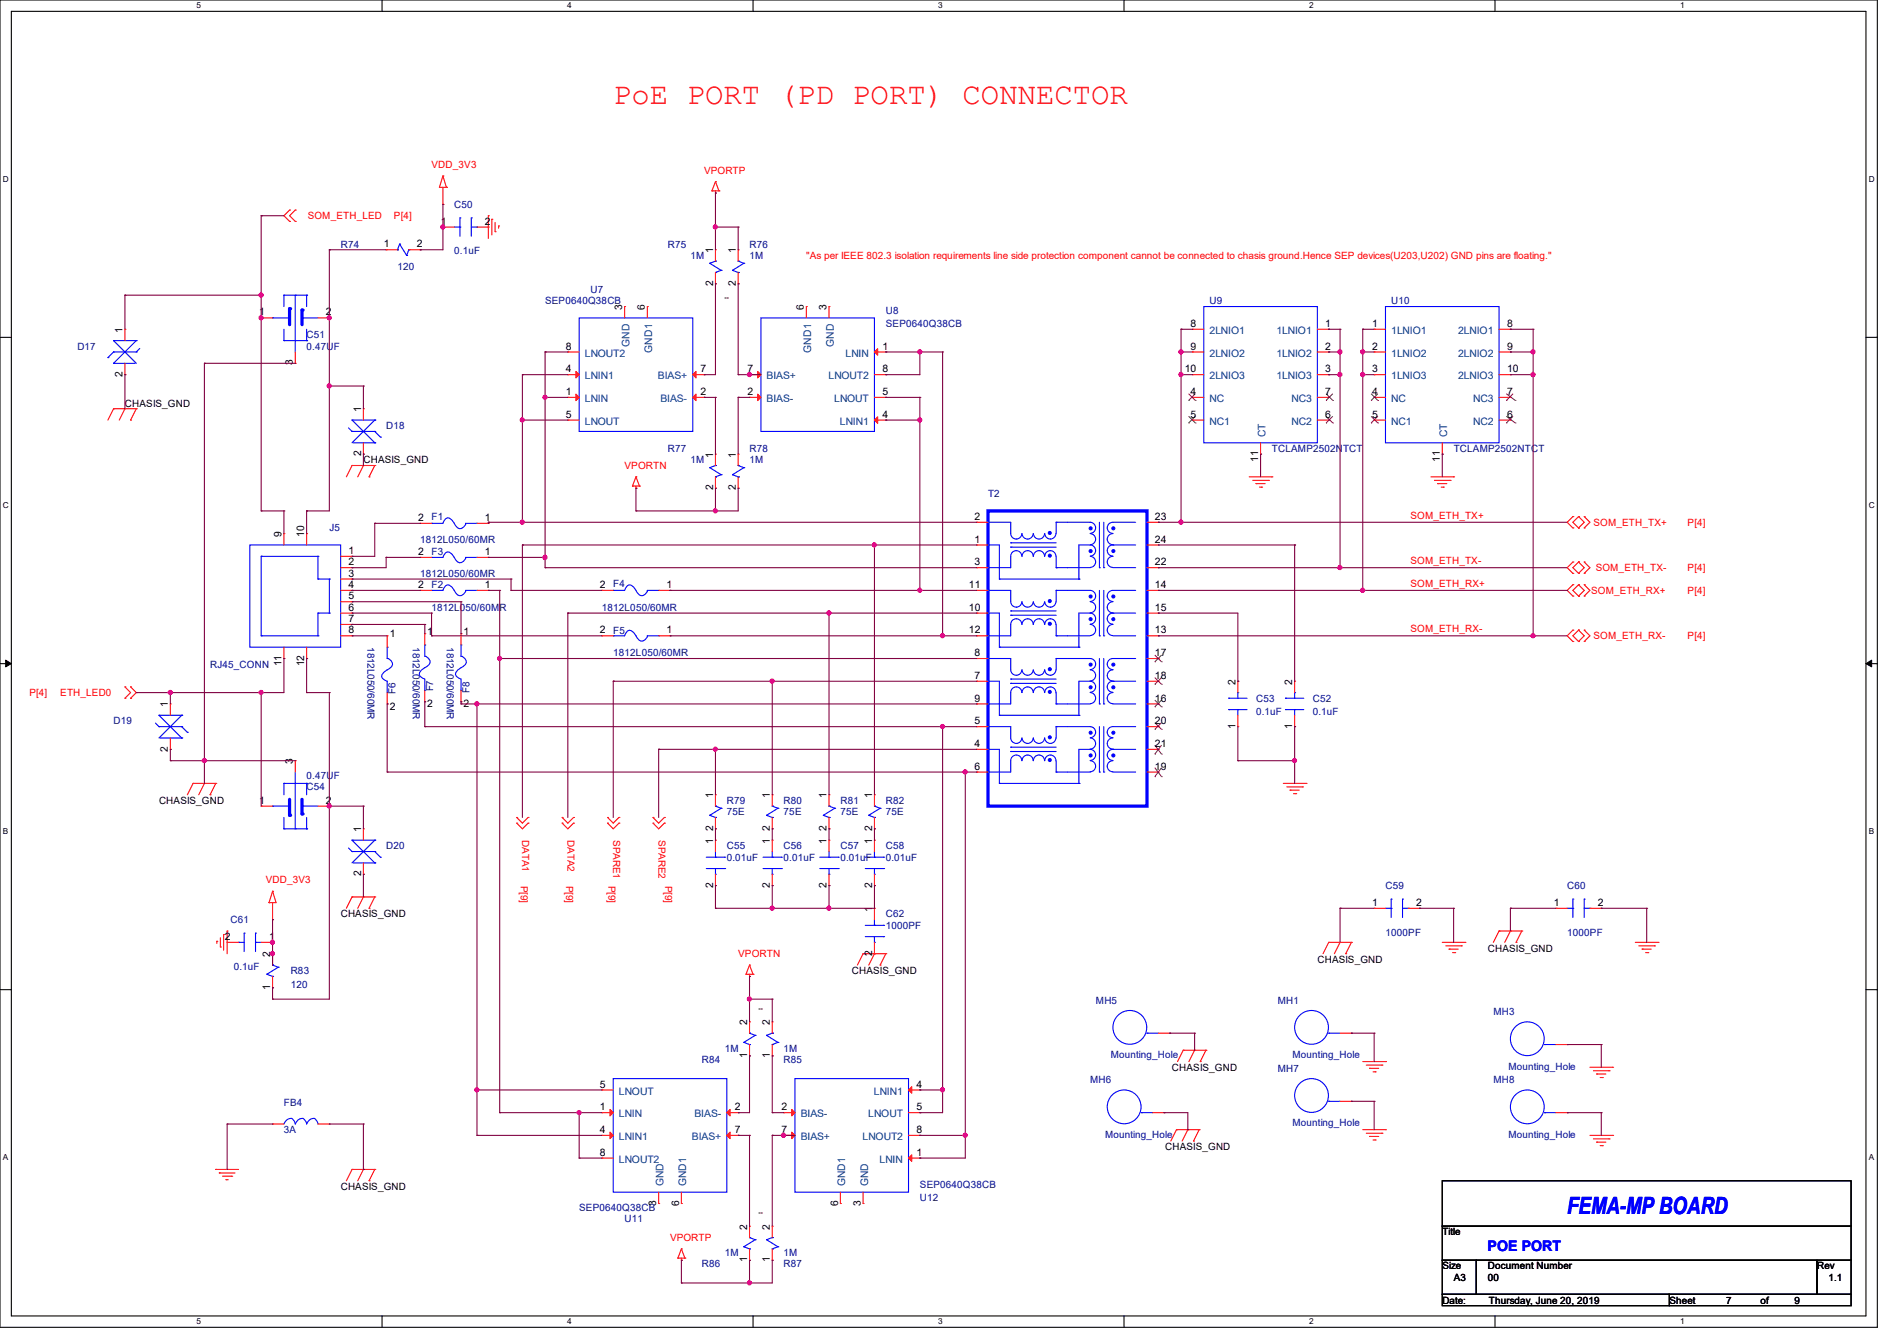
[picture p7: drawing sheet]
<svg xmlns="http://www.w3.org/2000/svg" width="297mm" height="210mm" viewBox="0 0 297 210" stroke-linecap="round" stroke-linejoin="round" font-family="sans-serif">
<defs><g id="words">
<text font-size="4.8" fill="#f00" x="96" y="16.2">PoE PORT (PD PORT) CONNECTOR</text>
<text font-size="3.7" fill="#00f" x="245.4" y="190.2">FEMA-MP BOARD</text>
<text font-size="2.3" fill="#00f" x="232.9" y="195.9">POE PORT</text>
<g font-size="1.6" fill="#f00">
<text x="67.6" y="26.3">VDD_3V3</text>
<text x="110.2" y="27.2">VPORTP</text>
<text x="48.2" y="34.3">SOM_ETH_LED</text>
<text x="61.7" y="34.3">P[4]</text>
<text x="126.2" y="40.6">&quot;As per IEEE 802.3 isolation requirements line side protection component cannot be connected to chasis ground.Hence SEP devices(U203,U202) GND pins are floating.&quot;</text>
<text x="97.8" y="73.4">VPORTN</text>
<text x="220.8" y="81.2">SOM_ETH_TX+</text>
<text x="249.5" y="82.3">SOM_ETH_TX+</text>
<text x="264.2" y="82.3">P[4]</text>
<text x="220.8" y="88.3">SOM_ETH_TX-</text>
<text x="249.8" y="89.5">SOM_ETH_TX-</text>
<text x="264.2" y="89.5">P[4]</text>
<text x="220.8" y="91.9">SOM_ETH_RX+</text>
<text x="249.1" y="93">SOM_ETH_RX+</text>
<text x="264.2" y="93">P[4]</text>
<text x="220.8" y="99">SOM_ETH_RX-</text>
<text x="249.5" y="100.1">SOM_ETH_RX-</text>
<text x="264.2" y="100.1">P[4]</text>
<text x="4.6" y="109">P[4]</text>
<text x="9.4" y="109">ETH_LED0</text>
<text x="41.6" y="138.3">VDD_3V3</text>
<text x="115.6" y="149.9">VPORTN</text>
<text x="104.9" y="194.4">VPORTP</text>
</g>
<g font-size="1.6">
<text x="69" y="35.2">1</text>
<text x="75.9" y="35.2">2</text>
<text x="60.1" y="38.7">1</text>
<text x="65.2" y="38.7">2</text>
<text x="111.6" y="39.7" transform="rotate(-90 111.6 39.7)">1</text>
<text x="115.2" y="39.7" transform="rotate(-90 115.2 39.7)">1</text>
<text x="111.6" y="44.8" transform="rotate(-90 111.6 44.8)">2</text>
<text x="115.2" y="44.8" transform="rotate(-90 115.2 44.8)">2</text>
<text x="19.2" y="52.1" transform="rotate(-90 19.2 52.1)">1</text>
<text x="40.6" y="49.4">1</text>
<text x="51" y="49.4">2</text>
<text x="97.4" y="48.6" transform="rotate(-90 97.4 48.6)">3</text>
<text x="101" y="48.6" transform="rotate(-90 101 48.6)">6</text>
<text x="125.9" y="48.6" transform="rotate(-90 125.9 48.6)">6</text>
<text x="129.4" y="48.6" transform="rotate(-90 129.4 48.6)">3</text>
<text x="186.4" y="51.2">8</text>
<text x="207.5" y="51.2">1</text>
<text x="214.8" y="51.2">1</text>
<text x="235.9" y="51.2">8</text>
<text x="19.2" y="59" transform="rotate(-90 19.2 59)">2</text>
<text x="45.9" y="57.2" transform="rotate(-90 45.9 57.2)">3</text>
<text x="88.6" y="58.3">4</text>
<text x="88.6" y="54.7">8</text>
<text x="109.7" y="58.3">7</text>
<text x="117" y="58.3">7</text>
<text x="138.1" y="54.7">1</text>
<text x="138.1" y="58.3">8</text>
<text x="185.5" y="58.3">10</text>
<text x="186.4" y="54.7">9</text>
<text x="207.5" y="54.7">2</text>
<text x="207.5" y="58.3">3</text>
<text x="214.8" y="54.7">2</text>
<text x="214.8" y="58.3">3</text>
<text x="235.9" y="54.7">9</text>
<text x="235.9" y="58.3">10</text>
<text x="19.6" y="63.7">CHASIS_GND</text>
<text x="56.5" y="64.6" transform="rotate(-90 56.5 64.6)">1</text>
<text x="88.6" y="61.8">1</text>
<text x="88.6" y="65.4">5</text>
<text x="109.7" y="61.8">2</text>
<text x="117" y="61.8">2</text>
<text x="138.1" y="65.4">4</text>
<text x="138.1" y="61.8">5</text>
<text x="186.4" y="61.8">4</text>
<text x="186.4" y="65.4">5</text>
<text x="207.5" y="65.4">6</text>
<text x="207.5" y="61.8">7</text>
<text x="214.8" y="61.8">4</text>
<text x="214.8" y="65.4">5</text>
<text x="235.9" y="65.4">6</text>
<text x="235.9" y="61.8">7</text>
<text x="56.5" y="71.5" transform="rotate(-90 56.5 71.5)">2</text>
<text x="111.6" y="71.7" transform="rotate(-90 111.6 71.7)">1</text>
<text x="115.2" y="71.7" transform="rotate(-90 115.2 71.7)">1</text>
<text x="56.9" y="72.6">CHASIS_GND</text>
<text x="111.6" y="76.8" transform="rotate(-90 111.6 76.8)">2</text>
<text x="115.2" y="76.8" transform="rotate(-90 115.2 76.8)">2</text>
<text x="197" y="72.3" transform="rotate(-90 197 72.3)">11</text>
<text x="225.4" y="72.3" transform="rotate(-90 225.4 72.3)">11</text>
<text x="65.5" y="81.6">2</text>
<text x="75.9" y="81.6">1</text>
<text x="152.6" y="81.4">2</text>
<text x="180.8" y="81.4">23</text>
<text x="44.1" y="84.1" transform="rotate(-90 44.1 84.1)">9</text>
<text x="47.6" y="84.1" transform="rotate(-90 47.6 84.1)">10</text>
<text x="54.6" y="86.7">1</text>
<text x="54.6" y="88.5">2</text>
<text x="65.5" y="86.9">2</text>
<text x="75.9" y="86.9">1</text>
<text x="152.6" y="88.5">3</text>
<text x="152.6" y="85">1</text>
<text x="180.8" y="88.5">22</text>
<text x="180.8" y="85">24</text>
<text x="54.6" y="90.3">3</text>
<text x="54.6" y="92.1">4</text>
<text x="54.6" y="93.9">5</text>
<text x="54.6" y="95.6">6</text>
<text x="65.5" y="92.1">2</text>
<text x="75.9" y="92.1">1</text>
<text x="93.9" y="92.1">2</text>
<text x="104.4" y="92.1">1</text>
<text x="151.7" y="92.1">11</text>
<text x="151.7" y="95.6">10</text>
<text x="180.8" y="92.1">14</text>
<text x="180.8" y="95.6">15</text>
<text x="54.6" y="97.4">7</text>
<text x="54.6" y="99.2">8</text>
<text x="61" y="99.7">1</text>
<text x="66.9" y="99.4">1</text>
<text x="72.6" y="99.4">1</text>
<text x="93.9" y="99.2">2</text>
<text x="104.4" y="99.2">1</text>
<text x="151.7" y="99.2">12</text>
<text x="180.8" y="99.2">13</text>
<text x="44.1" y="104.4" transform="rotate(-90 44.1 104.4)">11</text>
<text x="47.6" y="104.4" transform="rotate(-90 47.6 104.4)">12</text>
<text x="152.6" y="102.7">8</text>
<text x="152.6" y="106.3">7</text>
<text x="180.8" y="102.7">17</text>
<text x="180.8" y="106.3">18</text>
<text x="193.4" y="107.2" transform="rotate(-90 193.4 107.2)">2</text>
<text x="202.3" y="107.2" transform="rotate(-90 202.3 107.2)">2</text>
<text x="26.3" y="110.8" transform="rotate(-90 26.3 110.8)">1</text>
<text x="61" y="111.1">2</text>
<text x="66.9" y="110.8">2</text>
<text x="72.6" y="110.8">2</text>
<text x="152.6" y="113.4">5</text>
<text x="152.6" y="109.9">9</text>
<text x="180.8" y="113.4">20</text>
<text x="180.8" y="109.9">16</text>
<text x="26.3" y="117.7" transform="rotate(-90 26.3 117.7)">2</text>
<text x="45.9" y="119.7" transform="rotate(-90 45.9 119.7)">3</text>
<text x="152.6" y="117">4</text>
<text x="180.8" y="117">21</text>
<text x="193.4" y="114.1" transform="rotate(-90 193.4 114.1)">1</text>
<text x="202.3" y="114.1" transform="rotate(-90 202.3 114.1)">1</text>
<text x="24.9" y="125.9">CHASIS_GND</text>
<text x="40.6" y="125.9">1</text>
<text x="51" y="125.9">2</text>
<text x="111.6" y="125" transform="rotate(-90 111.6 125)">1</text>
<text x="120.5" y="125" transform="rotate(-90 120.5 125)">1</text>
<text x="129.4" y="125" transform="rotate(-90 129.4 125)">1</text>
<text x="136.5" y="125" transform="rotate(-90 136.5 125)">1</text>
<text x="152.6" y="120.5">6</text>
<text x="180.8" y="120.5">19</text>
<text x="56.5" y="130.3" transform="rotate(-90 56.5 130.3)">1</text>
<text x="111.6" y="130.1" transform="rotate(-90 111.6 130.1)">2</text>
<text x="120.5" y="130.1" transform="rotate(-90 120.5 130.1)">2</text>
<text x="129.4" y="130.1" transform="rotate(-90 129.4 130.1)">2</text>
<text x="136.5" y="130.1" transform="rotate(-90 136.5 130.1)">2</text>
<text x="56.5" y="137.2" transform="rotate(-90 56.5 137.2)">2</text>
<text x="111.6" y="132.1" transform="rotate(-90 111.6 132.1)">1</text>
<text x="120.5" y="132.1" transform="rotate(-90 120.5 132.1)">1</text>
<text x="129.4" y="132.1" transform="rotate(-90 129.4 132.1)">1</text>
<text x="136.5" y="132.1" transform="rotate(-90 136.5 132.1)">1</text>
<text x="53.3" y="143.7">CHASIS_GND</text>
<text x="111.6" y="139" transform="rotate(-90 111.6 139)">2</text>
<text x="120.5" y="139" transform="rotate(-90 120.5 139)">2</text>
<text x="129.4" y="139" transform="rotate(-90 129.4 139)">2</text>
<text x="136.5" y="142.8" transform="rotate(-90 136.5 142.8)">1</text>
<text x="136.5" y="139" transform="rotate(-90 136.5 139)">2</text>
<text x="214.8" y="141.9">1</text>
<text x="221.7" y="141.9">2</text>
<text x="243.3" y="141.9">1</text>
<text x="250.2" y="141.9">2</text>
<text x="35.2" y="147.2">2</text>
<text x="42.1" y="147.2">1</text>
<text x="42.3" y="149.9" transform="rotate(-90 42.3 149.9)">2</text>
<text x="136.5" y="149.7" transform="rotate(-90 136.5 149.7)">2</text>
<text x="232.9" y="149">CHASIS_GND</text>
<text x="42.3" y="155" transform="rotate(-90 42.3 155)">1</text>
<text x="133.4" y="152.6">CHASIS_GND</text>
<text x="206.3" y="150.8">CHASIS_GND</text>
<text x="117" y="160.6" transform="rotate(-90 117 160.6)">2</text>
<text x="120.5" y="160.6" transform="rotate(-90 120.5 160.6)">2</text>
<text x="117" y="165.7" transform="rotate(-90 117 165.7)">1</text>
<text x="120.5" y="165.7" transform="rotate(-90 120.5 165.7)">1</text>
<text x="183.5" y="167.7">CHASIS_GND</text>
<text x="93.9" y="173.9">1</text>
<text x="93.9" y="170.3">5</text>
<text x="115" y="173.9">2</text>
<text x="122.4" y="173.9">2</text>
<text x="143.5" y="170.3">4</text>
<text x="143.5" y="173.9">5</text>
<text x="93.9" y="177.4">4</text>
<text x="115" y="177.4">7</text>
<text x="122.4" y="177.4">7</text>
<text x="143.5" y="177.4">8</text>
<text x="93.9" y="181">8</text>
<text x="143.5" y="181">1</text>
<text x="182.4" y="180.1">CHASIS_GND</text>
<text x="53.3" y="186.4">CHASIS_GND</text>
<text x="102.8" y="188.8" transform="rotate(-90 102.8 188.8)">3</text>
<text x="106.3" y="188.8" transform="rotate(-90 106.3 188.8)">6</text>
<text x="131.2" y="188.8" transform="rotate(-90 131.2 188.8)">6</text>
<text x="134.8" y="188.8" transform="rotate(-90 134.8 188.8)">3</text>
<text x="117" y="197.7" transform="rotate(-90 117 197.7)">1</text>
<text x="117" y="192.6" transform="rotate(-90 117 192.6)">2</text>
<text x="120.5" y="197.7" transform="rotate(-90 120.5 197.7)">1</text>
<text x="120.5" y="192.6" transform="rotate(-90 120.5 192.6)">2</text>
<text x="225.8" y="193.5">Title</text>
<text x="225.8" y="198.8">Size</text>
<text x="227.6" y="200.6">A3</text>
<text x="232.9" y="198.8">Document Number</text>
<text x="232.9" y="200.6">00</text>
<text x="284.5" y="198.8">Rev</text>
<text x="286.3" y="200.6">1.1</text>
<text x="225.8" y="204.1">Date:</text>
<text x="233.1" y="204.1">Thursday, June 20, 2019</text>
<text x="261.4" y="204.1">Sheet</text>
<text x="270.3" y="204.1">7</text>
<text x="275.6" y="204.1">of</text>
<text x="280.9" y="204.1">9</text>
</g>
<g font-size="1.6" fill="#000080">
<text x="71.1" y="32.6">C50</text>
<text x="53.3" y="38.8">R74</text>
<text x="71.1" y="39.8">0.1uF</text>
<text x="104.6" y="38.8">R75</text>
<text x="108.1" y="40.6">1M</text>
<text x="117.4" y="38.8">R76</text>
<text x="117.4" y="40.6">1M</text>
<text x="62.2" y="42.3">120</text>
<text x="85.3" y="47.7">SEP0640Q38CB</text>
<text x="92.5" y="45.9">U7</text>
<text x="189.4" y="47.7">U9</text>
<text x="217.8" y="47.7">U10</text>
<text x="48" y="53">C51</text>
<text x="138.7" y="51.2">SEP0640Q38CB</text>
<text x="138.7" y="49.1">U8</text>
<text x="12.1" y="54.8">D17</text>
<text x="48" y="54.8">0.47UF</text>
<text x="60.5" y="67.2">D18</text>
<text x="104.6" y="70.8">R77</text>
<text x="117.4" y="70.8">R78</text>
<text x="199.1" y="70.8">TCLAMP2502NTCT</text>
<text x="227.6" y="70.8">TCLAMP2502NTCT</text>
<text x="108.1" y="72.6">1M</text>
<text x="117.4" y="72.6">1M</text>
<text x="154.7" y="77.9">T2</text>
<text x="51.6" y="83.2">J5</text>
<text x="67.6" y="81.4">F1</text>
<text x="65.8" y="85">1812L050/60MR</text>
<text x="67.6" y="87">F3</text>
<text x="65.8" y="90.3">1812L050/60MR</text>
<text x="67.6" y="92.1">F2</text>
<text x="67.6" y="95.7">1812L050/60MR</text>
<text x="94.2" y="95.7">1812L050/60MR</text>
<text x="96" y="91.9">F4</text>
<text x="96" y="99.2">F5</text>
<text x="32.9" y="104.6">RJ45_CONN</text>
<text x="96" y="102.8">1812L050/60MR</text>
<text x="17.8" y="113.5">D19</text>
<text x="196.7" y="112">0.1uF</text>
<text x="196.7" y="109.9">C53</text>
<text x="205.5" y="112">0.1uF</text>
<text x="205.5" y="109.9">C52</text>
<text x="48" y="123.8">C54</text>
<text x="48" y="122">0.47UF</text>
<text x="113.8" y="125.9">R79</text>
<text x="122.7" y="125.9">R80</text>
<text x="131.6" y="125.9">R81</text>
<text x="138.7" y="125.9">R82</text>
<text x="113.8" y="127.7">75E</text>
<text x="122.7" y="127.7">75E</text>
<text x="131.6" y="127.7">75E</text>
<text x="138.7" y="127.7">75E</text>
<text x="60.5" y="133">D20</text>
<text x="113.8" y="134.8">0.01uF</text>
<text x="113.8" y="133">C55</text>
<text x="122.7" y="134.8">0.01uF</text>
<text x="122.7" y="133">C56</text>
<text x="131.6" y="134.8">0.01uF</text>
<text x="131.6" y="133">C57</text>
<text x="138.7" y="134.8">0.01uF</text>
<text x="138.7" y="133">C58</text>
<text x="138.7" y="143.7">C62</text>
<text x="216.9" y="139.2">C59</text>
<text x="245.4" y="139.2">C60</text>
<text x="36.1" y="144.6">C61</text>
<text x="138.7" y="145.5">1000PF</text>
<text x="216.9" y="146.5">1000PF</text>
<text x="245.4" y="146.5">1000PF</text>
<text x="36.6" y="151.8">0.1uF</text>
<text x="45.5" y="152.6">R83</text>
<text x="45.5" y="154.7">120</text>
<text x="171.6" y="157.2">MH5</text>
<text x="200" y="157.2">MH1</text>
<text x="233.8" y="159">MH3</text>
<text x="109.9" y="166.5">R84</text>
<text x="113.5" y="164.7">1M</text>
<text x="122.7" y="166.5">R85</text>
<text x="122.7" y="164.7">1M</text>
<text x="173.9" y="165.7">Mounting_Hole</text>
<text x="200" y="167.9">MH7</text>
<text x="202.4" y="165.7">Mounting_Hole</text>
<text x="236.1" y="167.5">Mounting_Hole</text>
<text x="44.5" y="173.2">FB4</text>
<text x="170.7" y="169.6">MH6</text>
<text x="233.8" y="169.6">MH8</text>
<text x="44.5" y="177.5">3A</text>
<text x="173" y="178.2">Mounting_Hole</text>
<text x="202.4" y="176.4">Mounting_Hole</text>
<text x="236.1" y="178.2">Mounting_Hole</text>
<text x="90.7" y="189.6">SEP0640Q38CB</text>
<text x="97.8" y="191.3">U11</text>
<text x="144" y="186">SEP0640Q38CB</text>
<text x="144" y="188.1">U12</text>
<text x="113.5" y="196.7">1M</text>
<text x="122.7" y="196.7">1M</text>
<text x="109.9" y="198.5">R86</text>
<text x="122.7" y="198.5">R87</text>
</g>
<g font-size="1.6" fill="#004080">
<text x="189.4" y="52.3">2LNIO1</text>
<text x="199.8" y="52.3">1LNIO1</text>
<text x="217.8" y="52.3">1LNIO1</text>
<text x="228.3" y="52.3">2LNIO1</text>
<text x="91.6" y="59.4">LNIN1</text>
<text x="91.6" y="55.8">LNOUT2</text>
<text x="98.6" y="54.3" transform="rotate(-90 98.6 54.3)">GND</text>
<text x="102.1" y="55.2" transform="rotate(-90 102.1 55.2)">GND1</text>
<text x="103" y="59.4">BIAS+</text>
<text x="120" y="59.4">BIAS+</text>
<text x="127" y="55.2" transform="rotate(-90 127 55.2)">GND1</text>
<text x="129.7" y="59.4">LNOUT2</text>
<text x="130.6" y="54.3" transform="rotate(-90 130.6 54.3)">GND</text>
<text x="132.4" y="55.8">LNIN</text>
<text x="189.4" y="55.8">2LNIO2</text>
<text x="189.4" y="59.4">2LNIO3</text>
<text x="199.8" y="55.8">1LNIO2</text>
<text x="199.8" y="59.4">1LNIO3</text>
<text x="217.8" y="55.8">1LNIO2</text>
<text x="217.8" y="59.4">1LNIO3</text>
<text x="228.3" y="55.8">2LNIO2</text>
<text x="228.3" y="59.4">2LNIO3</text>
<text x="91.6" y="63">LNIN</text>
<text x="103.4" y="63">BIAS-</text>
<text x="120" y="63">BIAS-</text>
<text x="130.6" y="63">LNOUT</text>
<text x="189.4" y="63">NC</text>
<text x="202.2" y="63">NC3</text>
<text x="217.8" y="63">NC</text>
<text x="230.7" y="63">NC3</text>
<text x="91.6" y="66.5">LNOUT</text>
<text x="131.5" y="66.5">LNIN1</text>
<text x="189.4" y="66.5">NC1</text>
<text x="198.1" y="68.5" transform="rotate(-90 198.1 68.5)">CT</text>
<text x="202.2" y="66.5">NC2</text>
<text x="217.8" y="66.5">NC1</text>
<text x="226.6" y="68.5" transform="rotate(-90 226.6 68.5)">CT</text>
<text x="230.7" y="66.5">NC2</text>
<text x="96.9" y="171.4">LNOUT</text>
<text x="136.8" y="171.4">LNIN1</text>
<text x="96.9" y="175">LNIN</text>
<text x="96.9" y="178.5">LNIN1</text>
<text x="108.3" y="178.5">BIAS+</text>
<text x="108.7" y="175">BIAS-</text>
<text x="125.4" y="175">BIAS-</text>
<text x="125.4" y="178.5">BIAS+</text>
<text x="135.1" y="178.5">LNOUT2</text>
<text x="135.9" y="175">LNOUT</text>
<text x="96.9" y="182.1">LNOUT2</text>
<text x="103.9" y="185.8" transform="rotate(-90 103.9 185.8)">GND</text>
<text x="107.5" y="185.8" transform="rotate(-90 107.5 185.8)">GND1</text>
<text x="132.3" y="185.8" transform="rotate(-90 132.3 185.8)">GND1</text>
<text x="135.9" y="185.8" transform="rotate(-90 135.9 185.8)">GND</text>
<text x="137.7" y="182.1">LNIN</text>
</g>
<g font-size="1.5" fill="#000080">
<text x="57.5" y="101.3" transform="rotate(90 57.5 101.3)">1812L050/60MR</text>
<text x="64.6" y="101.3" transform="rotate(90 64.6 101.3)">1812L050/60MR</text>
<text x="70" y="101.3" transform="rotate(90 70 101.3)">1812L050/60MR</text>
<text x="61.9" y="108.6" transform="rotate(-90 61.9 108.6)">F6</text>
<text x="67.8" y="108.3" transform="rotate(-90 67.8 108.3)">F7</text>
<text x="73.5" y="108.5" transform="rotate(-90 73.5 108.5)">F8</text>
</g>
<g font-size="1.5" fill="#f00">
<text x="81.8" y="131.6" transform="rotate(90 81.8 131.6)">DATA1</text>
<text x="88.9" y="131.6" transform="rotate(90 88.9 131.6)">DATA2</text>
<text x="96" y="131.6" transform="rotate(90 96 131.6)">SPARE1</text>
<text x="103.1" y="131.6" transform="rotate(90 103.1 131.6)">SPARE2</text>
<text x="81.5" y="138.7" transform="rotate(90 81.5 138.7)">P[9]</text>
<text x="88.7" y="138.7" transform="rotate(90 88.7 138.7)">P[9]</text>
<text x="95.3" y="138.7" transform="rotate(90 95.3 138.7)">P[9]</text>
<text x="104.1" y="138.7" transform="rotate(90 104.1 138.7)">P[9]</text>
</g>
<g font-size="1.3">
<text x="30.8" y="1.3">5</text>
<text x="88.8" y="1.3">4</text>
<text x="146.9" y="1.3">3</text>
<text x="205" y="1.3">2</text>
<text x="263.1" y="1.3">1</text>
<text x=".5" y="28.4">D</text>
<text x="292.6" y="28.4">D</text>
<text x="113.4" y="47">--</text>
<text x=".5" y="79.5">C</text>
<text x="292.6" y="79.5">C</text>
<text x=".5" y="130.6">B</text>
<text x="292.6" y="130.6">B</text>
<text x="118.8" y="158.3">--</text>
<text x=".5" y="181.7">A</text>
<text x="292.6" y="181.7">A</text>
<text x="118.8" y="190.3">--</text>
<text x="30.8" y="207.4">5</text>
<text x="88.8" y="207.4">4</text>
<text x="146.9" y="207.4">3</text>
<text x="205" y="207.4">2</text>
<text x="263.1" y="207.4">1</text>
</g>
</g></defs>
<path d="M0 0h293.9v207.9h-293.9zM1.8 1.8h290.3v204.3h-290.3z" fill="none" stroke="#000" stroke-width=".17"/>
<g fill="#fff">
<path d="M30.8 .2h.7v1.4h-.7z"/>
<path d="M30.8 206.2h.7v1.4h-.7z"/>
</g>
<path d="M59.8 0v1.8M59.8 206.1v1.8" fill="none" stroke="#000" stroke-width=".17"/>
<g fill="#fff">
<path d="M88.8 .2h.7v1.4h-.7z"/>
<path d="M88.8 206.2h.7v1.4h-.7z"/>
</g>
<path d="M117.9 0v1.8M117.9 206.1v1.8" fill="none" stroke="#000" stroke-width=".17"/>
<g fill="#fff">
<path d="M146.9 .2h.7v1.4h-.7z"/>
<path d="M146.9 206.2h.7v1.4h-.7z"/>
</g>
<path d="M176 0v1.8M176 206.1v1.8" fill="none" stroke="#000" stroke-width=".17"/>
<g fill="#fff">
<path d="M205 .2h.7v1.4h-.7z"/>
<path d="M205 206.2h.7v1.4h-.7z"/>
</g>
<path d="M234.1 0v1.8M234.1 206.1v1.8" fill="none" stroke="#000" stroke-width=".17"/>
<g fill="#fff">
<path d="M263.1 .2h.6v1.4h-.6z"/>
<path d="M263.1 206.2h.6v1.4h-.6z"/>
<path d="M.5 27.3h.9v1.4h-.9z"/>
<path d="M292.6 27.3h.9v1.4h-.9z"/>
<path d="M.5 78.4h.9v1.4h-.9z"/>
<path d="M292.6 78.4h.9v1.4h-.9z"/>
</g>
<path d="M0 52.8h1.8M292.1 52.8h1.8" fill="none" stroke="#000" stroke-width=".17"/>
<g fill="#fff">
<path d="M.5 129.5h.8v1.4h-.8z"/>
<path d="M292.6 129.5h.8v1.4h-.8z"/>
</g>
<path d="M0 103.9h1.8M292.1 103.9h1.8" fill="none" stroke="#000" stroke-width=".17"/>
<path d="M.9 103.4l.9 .5-.9 .5zM292.1 103.9l.9-.5v1z" fill="#000" stroke="#000" stroke-width=".16"/>
<g fill="#fff">
<path d="M.5 180.5h.8v1.4h-.8z"/>
<path d="M292.6 180.5h.8v1.4h-.8z"/>
</g>
<path d="M0 155h1.8M292.1 155h1.8M225.8 184.9h64v7.1h-64zM225.8 192h64v5.4h-64zM225.8 197.4h5.3v5.3h-5.3zM231.1 197.4h53.4v5.3h-53.4zM284.5 197.4h5.3v5.3h-5.3zM225.8 202.7h35.6v1.8h-35.6zM261.4 202.7h28.4v1.8h-28.4z" fill="none" stroke="#000" stroke-width=".17"/>
<g fill="none" stroke="#f00" stroke-width=".17">
<path d="M45.3 32.9h.1M45.3 34.7h.1M45.3 32.9l-.9 .9 .9 .9M46.2 34.7h.1M46.2 32.9h.1M46.2 32.9l-.9 .9 .9 .9M69.3 32h.1M69.3 27.6h.1M69.3 35.6h.1M69.3 29.3v2.7M69.3 27.6l.6 1.7M69.3 27.6l-.5 1.7h1.1"/>
<path d="M69.3 35.6h1.8M69.9 29.3h.1M74.7 35.6h1.8M76.5 33.8h.1M76.5 35.6h.1M76.5 33.8v3.5M77 34.3h.1M77 34.3v2.5M77.5 36.3h.1M77.5 34.8v1.5M78.1 35.4h.1M78.1 35.4v.3"/>
<path d="M111.5 29.9h.1M111.5 29.9h1.1M112 30.2h.1M112 28.4h.1M112 29.9v.3M112 28.4l-.5 1.5M112 28.4l.6 1.5M112.6 29.9h.1M115.6 39.1h.1M115.6 39.1v1.8M19.6 51.6h.1M19.6 58.7h.1"/>
<path d="M19.6 51.6v1.7M19.6 56.9v1.8M115.6 44.4h.1M115.6 42.7v1.7M117.3 58.7h.1M117.3 58.7h1.8M126.2 48h.1M126.2 48v1.8M129.8 48h.1M129.8 48v1.8M136.9 55.1h1.8M136.9 58.7h1.8"/>
<path d="M138.7 55.1h.1M138.7 58.7h.1M17.8 64h.1M17.8 64l-.9 1.8M17.8 64h3.5M19.6 64h.1M19.6 64l-.9 1.8M20.4 65.8h.1M21.3 64h.1M21.3 64l-.9 1.8M55.1 72.9h.1M55.1 72.9l-.9 1.8"/>
<path d="M55.1 72.9h3.6M56.9 72.9h.1M56.9 72.9l-.9 1.8M57.8 74.7h.1M58.7 72.9h.1M58.7 72.9l-.9 1.8M99 76.1h.1M99 76.1h1.1M99.6 76.5h.1M99.6 74.7h.1M99.6 76.1v.4M99.6 74.7l-.6 1.4"/>
<path d="M99.6 74.7l.5 1.4M100.1 76.1h.1M117.3 62.2h.1M117.3 62.2h1.8M136.9 62.2h1.8M136.9 65.8h1.8M138.7 65.8h.1M138.7 62.2h.1M195.6 74.7h3.5M196.1 75.2h2.5M196.6 75.7h.1M196.6 75.7h1.5"/>
<path d="M197.2 76.3h.3M197.5 76.3h.1M198.6 75.2h.1M199.1 74.7h.1M224 74.7h3.6M224.6 75.2h2.4M225.1 75.7h.1M225.1 75.7h1.4M225.6 76.3h.4M226 76.3h.1M227 75.2h.1M227.6 74.7h.1"/>
<path d="M65.8 82h.1M65.8 87.3h.1M65.8 82h1.8M65.8 87.3h1.8M74.7 82h1.8M74.7 87.3h1.8M76.5 82h.1M76.5 87.3h.1M94.2 99.6h.1M94.2 92.5h.1M94.2 99.6h1.8M94.2 92.5h1.8"/>
<path d="M103.1 99.6h1.8M103.1 92.5h1.8M104.9 99.6h.1M104.9 92.5h.1M152.9 81.8h.1M152.9 88.9h.1M152.9 85.3h.1M152.9 92.5h.1M152.9 96h.1M152.9 99.6h.1M152.9 99.6h1.8M152.9 81.8h1.8"/>
<path d="M152.9 88.9h1.8M152.9 85.3h1.8M152.9 92.5h1.8M152.9 96h1.8M179.6 99.6h1.8M179.6 81.8h1.8M179.6 88.9h1.8M179.6 85.3h1.8M179.6 92.5h1.8M179.6 96h1.8M181.4 88.9h.1M181.4 85.3h.1"/>
<path d="M181.4 81.8h.1M181.4 92.5h.1M181.4 96h.1M181.4 99.6h.1M246.3 80.9h.1M246.3 82.7h.1M246.3 88h.1M246.3 89.8h.1M246.3 98.7h.1M246.3 91.6h.1M246.3 93.3h.1M246.3 80.9l-.9 .9 .9 .9"/>
<path d="M246.3 88l-.9 .9 .9 .9M246.3 91.6l-.9 .9 .9 .8M246.3 98.7l-.9 .9 .9 .9M247.1 82.7h.1M247.1 80.9h.1M247.1 89.8h.1M247.1 88h.1M247.1 98.7h.1M247.1 93.3h.1M247.1 91.6h.1M247.1 80.9l-.8 .9 .8 .9M247.1 80.9l.9 .9-.9 .9"/>
<path d="M247.1 88l-.8 .9 .8 .9M247.1 88l.9 .9-.9 .9M247.1 98.7l-.8 .9 .8 .9M247.1 98.7l.9 .9-.9 .9M247.1 91.6l-.8 .9 .8 .8M247.1 91.6l.9 .9-.9 .8M248 82.7h.1M248 80.9h.1M248 89.8h.1M248 88h.1M248 98.7h.1M248 93.3h.1"/>
<path d="M248 91.6h.1M248 80.9l.9 .9-.9 .9M248 91.6l.9 .9-.9 .8M248 88l.9 .9-.9 .9M248 98.7l.9 .9-.9 .9M19.6 109.3h.1M19.6 107.6h.1M19.6 107.6l.8 .9-.8 .8M20.4 107.6h.1M20.4 109.3h.1M20.4 107.6l.9 .9-.9 .8M152.9 113.8h.1"/>
<path d="M152.9 117.3h.1M152.9 103.1h.1M152.9 106.7h.1M152.9 110.2h.1M152.9 113.8h1.8M152.9 117.3h1.8M152.9 103.1h1.8M152.9 106.7h1.8M152.9 110.2h1.8M179.6 113.8h1.8M179.6 117.3h1.8M179.6 103.1h1.8"/>
<path d="M179.6 106.7h1.8M179.6 110.2h1.8M181.4 113.8h.1M181.4 117.3h.1M181.4 103.1h.1M181.4 106.7h.1M181.4 110.2h.1M193.8 113.8h.1M193.8 106.7h.1M193.8 106.7v1.8M193.8 112v1.8M246.3 100.5h.1"/>
<path d="M247.1 100.5h.1M248 100.5h.1M30.2 122.7h.1M30.2 122.7l-.9 1.8M30.2 122.7h3.6M32 122.7h.1M32 122.7l-.9 1.8M32.9 124.5h.1M33.8 122.7h.1M33.8 122.7l-.9 1.8M42.7 139.6h.1M42.7 139.6l-.6 1.8"/>
<path d="M42.7 139.6l.5 1.8h-1.1M80.9 128.9h.1M80.9 128h.1M80.9 128.9l.9 .9 .9-.9M80.9 128l.9 .9 .9-.9M82.7 128.9h.1M82.7 128h.1M88 128.9h.1M88 128h.1M88 128.9l.9 .9 .9-.9M88 128l.9 .9 .9-.9M89.8 128.9h.1"/>
<path d="M89.8 128h.1M95.1 128.9h.1M95.1 128h.1M95.1 128.9l.9 .9 .9-.9M95.1 128l.9 .9 .9-.9M96.9 128.9h.1M96.9 128h.1M102.2 128.9h.1M102.2 128h.1M102.2 128.9l.9 .9 .9-.9M102.2 128l.9 .9 .9-.9M104 128.9h.1"/>
<path d="M104 128h.1M136.9 131.6h.1M136.9 138.7h.1M136.9 124.5h.1M136.9 129.8h.1M136.9 124.5v1.7M136.9 128v1.8M136.9 131.6v1.7M136.9 136.9v1.8M152.9 120.9h.1M152.9 120.9h1.8M179.6 120.9h1.8"/>
<path d="M181.4 120.9h.1M200.9 122.7h3.6M201.5 123.2h2.4M202 123.7h.1M202 123.7h1.4M202.5 124.3h.4M202.9 124.3h.1M203.9 123.2h.1M204.5 122.7h.1M34 147.4h.1M34 147.4v.3M34.5 148.3h.1"/>
<path d="M34.5 146.9v1.4M35 146.3h.1M35 146.3v2.5M35.6 145.8h.1M35.6 147.6h.1M35.6 147.6h1.7M35.6 145.8v3.6M40.9 147.6h1.8M42.1 141.4h.1M42.7 144h.1M42.7 147.6h.1M42.7 141.4v2.6"/>
<path d="M55.1 140.5h.1M55.1 140.5l-.9 1.7M55.1 140.5h3.6M56.9 140.5h.1M56.9 140.5l-.9 1.7M57.8 142.2h.1M58.7 140.5h.1M58.7 140.5l-.9 1.7M116.8 152.6h.1M116.8 152.6h1.1M117.3 152.9h.1M117.3 151.1h.1"/>
<path d="M117.3 152.6v.3M117.3 151.1l-.5 1.5M117.3 151.1l.6 1.5M117.9 152.6h.1M135.1 149.4h.1M135.1 149.4l-.9 1.7M135.1 149.4h3.6M136.9 149.4h.1M136.9 149.4l-.9 1.7M137.8 151.1h.1M138.7 149.4h.1M138.7 149.4l-.9 1.7"/>
<path d="M208 147.6h.1M208 147.6l-.9 1.8M208 147.6h3.6M209.8 147.6h.1M209.8 147.6l-.9 1.8M210.7 149.4h.1M211.6 147.6h.1M211.6 147.6l-.9 1.8M225.8 147.6h3.6M226.4 148.1h2.4M226.9 148.6h.1M226.9 148.6h1.4"/>
<path d="M227.4 149.2h.4M227.8 149.2h.1M228.8 148.1h.1M229.4 147.6h.1M234.7 145.8h.1M234.7 145.8l-.9 1.8M234.7 145.8h3.6M236.5 145.8h.1M236.5 145.8l-.9 1.8M237.4 147.6h.1M238.3 145.8h.1M238.3 145.8l-.9 1.8"/>
<path d="M256 147.6h3.6M256.6 148.1h2.4M257.1 148.6h.1M257.1 148.6h1.4M257.6 149.2h.4M258 149.2h.1M259 148.1h.1M259.6 147.6h.1M117.3 165.4h.1M117.3 160h.1M117.3 160v1.8M117.3 163.6v1.8"/>
<path d="M122.7 174.2h.1M122.7 177.8h.1M122.7 177.8h1.8M122.7 174.2h1.8M142.2 177.8h1.8M142.2 174.2h1.8M142.2 170.7h1.8M144 170.7h.1M144 174.2h.1M144 177.8h.1M181.4 161.8h1.7M183.1 161.8h.1"/>
<path d="M184.2 176.9h.1M184.2 176.9h3.5M184.2 176.9l-.9 1.8M185.3 164.5h.1M185.3 164.5l-.9 1.7M185.3 164.5h3.5M186 176.9h.1M186 176.9l-.9 1.8M186.9 178.7h.1M187 164.5h.1M187 164.5l-.9 1.7M187.7 176.9h.1"/>
<path d="M187.7 176.9l-.8 1.8M187.9 166.2h.1M188.8 164.5h.1M188.8 164.5l-.9 1.7M209.8 161.8h1.8M211.6 161.8h.1M213.4 166.2h3.5M213.4 176.9h3.5M213.9 166.8h2.5M213.9 177.5h2.5M214.4 167.3h.1M214.4 178h.1"/>
<path d="M214.4 167.3h1.5M214.4 178h1.5M215 167.9h.3M215 178.5h.3M215.3 167.9h.1M215.3 178.5h.1M216.4 166.8h.1M216.4 177.5h.1M216.9 166.2h.1M216.9 176.9h.1M243.6 163.6h1.8M245.4 163.6h.1"/>
<path d="M248.9 167.1h3.6M248.9 177.8h3.6M249.5 167.7h2.4M249.5 178.4h2.4M250 168.2h.1M250 178.9h.1M250 168.2h1.4M250 178.9h1.4M250.5 168.7h.4M250.5 179.4h.4M250.9 168.7h.1M250.9 179.4h.1"/>
<path d="M251.9 167.7h.1M251.9 178.4h.1M252.5 167.1h.1M252.5 177.8h.1M33.8 183.1h.1M33.8 183.1h3.5M34.3 183.7h.1M34.3 183.7h2.5M34.8 184.2h1.5M35.4 184.7h.1M35.4 184.7h.3M36.3 184.2h.1"/>
<path d="M55.1 183.1h.1M55.1 183.1l-.9 1.8M55.1 183.1h3.6M56.9 183.1h.1M56.9 183.1l-.9 1.8M57.8 184.9h.1M58.7 183.1h.1M58.7 183.1l-.9 1.8M106.1 197h.1M106.1 197h1.1M106.7 197.4h.1M106.7 195.6h.1"/>
<path d="M106.7 197v.4M106.7 195.6l-.6 1.4M106.7 195.6l.5 1.4M107.2 197h.1M117.3 197.4h.1M117.3 192h.1M117.3 192v1.8M117.3 195.6v1.8M131.6 188.5h.1M131.6 186.7v1.8M135.1 188.5h.1M135.1 186.7v1.8"/>
<path d="M142.2 181.4h1.8M144 181.4h.1"/>
</g>
<g fill="none" stroke="#00f" stroke-width=".17">
<path d="M71.1 35.6h.9M72 35.6h.1M72 34.1h.1M72 34.1v2.9M73.8 34.1h.1M73.8 35.6h.9M73.8 34.1v2.9M74.7 35.6h.1M16.9 56h.1M17.8 53.3h.1M17.8 55.1h.1M17.8 56.9h.1"/>
<path d="M17.8 53.3l3.5 3.6M17.8 53.3h3.5M17.8 55.1h3.5M17.8 55.1l-.9 .9M17.8 56.9h3.4M19.6 55.1h.1M21.3 53.3h.1M21.3 55.1h.1M21.3 53.3l-3.5 3.6M21.9 54.6l-.6 .5M44.4 53.3h.1M44.4 46.2h.1"/>
<path d="M44.4 53.3h3.6M44.4 46.2v1.8M44.4 51.6v1.7M44.4 46.2h3.6M48 53.3h.1M48 46.2h.1M48 46.2v1.8M48 51.6v1.7M114.7 42.3h.1M114.7 42.3l.9 .4M115.6 42.7h.1M115.6 40.9h.1"/>
<path d="M115.6 40.9l.9 .3M116.5 41.2h.1M116.5 41.2l-1.8 1.1M119.1 49.8h17.8v17.8h-17.8zM67.6 82h1.7l.4-.7a.74 .74 0 0 1 1.2 .3l.7 1a.88 .88 0 0 0 1.3-.6h1.8M67.6 82h.1M67.6 87.3h1.7l.4-.6a.74 .74 0 0 1 1.2 .3l.7 .9a.88 .88 0 0 0 1.3-.6h1.8M67.6 87.3h.1M74.7 82h.1M74.7 87.3h.1M96 99.6h1.8l.3-.6a.74 .74 0 0 1 1.2 .2l.7 1a.88 .88 0 0 0 1.3-.6h1.8M96 99.6h.1"/>
<path d="M96 92.5h1.8l.3-.7a.74 .74 0 0 1 1.2 .3l.7 1a.88 .88 0 0 0 1.3-.6h1.8M96 92.5h.1M103.1 99.6h.1M103.1 92.5h.1M154.7 88.9h.1M154.7 81.8h3.5v1.8a.87 .87 0 0 0 .9 .8 .87 .87 0 0 0 .9-.8M154.7 81.8h.1M154.7 99.6h.1M154.7 92.5h3.5v1.7a.87 .87 0 0 0 .9 .9 .87 .87 0 0 0 .9-.9M154.7 92.5h.1M154.7 85.3h1.8v5.4M154.7 96h1.8v5.3"/>
<path d="M156.5 90.7h.1M156.5 90.7h12.4M158.2 85h.1M158.2 85.7h.1M158.2 95.7h.1M158.2 96.4h.1M158.2 85h7.2M158.2 85.7h7.2M158.2 95.7h7.2M158.2 96.4h7.2M160 87.1a.87 .87 0 0 0-.9-.9 .87 .87 0 0 0-.9 .9v1.8h-3.5M160 97.8a.87 .87 0 0 0-.9-.9 .87 .87 0 0 0-.9 .9v1.8h-3.5"/>
<path d="M160 87.1a.87 .87 0 0 1 .9-.9 .87 .87 0 0 1 .9 .9M160 83.6a.87 .87 0 0 0 .9 .8 .87 .87 0 0 0 .9-.8M160 97.8a.87 .87 0 0 1 .9-.9 .87 .87 0 0 1 .9 .9M160 94.2a.87 .87 0 0 0 .9 .9 .87 .87 0 0 0 .9-.9M161.8 83.6a.87 .87 0 0 0 .9 .8 .87 .87 0 0 0 .8-.8M161.8 87.1a.87 .87 0 0 1 .9-.9 .87 .87 0 0 1 .8 .9M161.8 94.2a.87 .87 0 0 0 .9 .9 .87 .87 0 0 0 .8-.9M161.8 97.8a.87 .87 0 0 1 .9-.9 .87 .87 0 0 1 .8 .9M163.6 83.6a.87 .87 0 0 0 .8 .8 .87 .87 0 0 0 .9-.8M163.6 87.1a.87 .87 0 0 1 .8-.9 .87 .87 0 0 1 .9 .9M163.6 94.2a.87 .87 0 0 0 .8 .9 .87 .87 0 0 0 .9-.9M163.6 97.8a.87 .87 0 0 1 .8-.9 .87 .87 0 0 1 .9 .9"/>
<path d="M165.4 81.8h5.3a.87 .87 0 0 1 .8 .9 .87 .87 0 0 1-.8 .8M165.4 92.5h5.3a.87 .87 0 0 1 .8 .8 .87 .87 0 0 1-.8 .9M165.4 88.9h.1M165.4 81.8h.1M165.4 99.6h.1M165.4 92.5h.1M165.4 99.6h5.3M165.4 88.9h5.3M165.4 81.8v1.8M165.4 87.1v1.8M165.4 92.5v1.7M165.4 97.8v1.8"/>
<path d="M168.9 90.7h.1M170.7 87.1a.87 .87 0 0 1 .8 .9 .87 .87 0 0 1-.8 .9M170.7 87.1a.87 .87 0 0 0 .8-.9 .87 .87 0 0 0-.8-.9h-1.8v5.4M170.7 83.6a.87 .87 0 0 1 .8 .8 .87 .87 0 0 1-.8 .9M170.7 97.8a.87 .87 0 0 1 .8 .9 .87 .87 0 0 1-.8 .8M170.7 94.2a.87 .87 0 0 1 .8 .9 .87 .87 0 0 1-.8 .9M170.7 97.7a.87 .87 0 0 0 .8-.8 .87 .87 0 0 0-.8-.9h-1.8v5.3M172.1 88.9h.1M172.1 99.6h.1M172.1 81.8v7.1M172.1 92.5v7.1M172.8 88.9h.1"/>
<path d="M172.8 99.6h.1M172.8 81.8v7.1M172.8 92.5v7.1M174.2 87.1a.87 .87 0 0 0-.8 .9 .87 .87 0 0 0 .8 .9M174.2 85.3a.87 .87 0 0 0-.8 .9 .87 .87 0 0 0 .8 .9M174.2 83.6a.87 .87 0 0 0-.8 .8 .87 .87 0 0 0 .8 .9M174.2 85.3h.1M174.2 97.8a.87 .87 0 0 0-.8 .9 .87 .87 0 0 0 .8 .8M174.2 94.2a.87 .87 0 0 0-.8 .9 .87 .87 0 0 0 .8 .9M174.2 96h.1M174.2 96a.87 .87 0 0 0-.8 .9 .87 .87 0 0 0 .8 .8M174.2 99.6h3.6"/>
<path d="M174.2 88.9h3.6M174.2 85.3h3.6M174.2 96h3.6M177.8 81.8h-3.6a.87 .87 0 0 0-.8 .9 .87 .87 0 0 0 .8 .8M177.8 92.5h-3.6a.87 .87 0 0 0-.8 .8 .87 .87 0 0 0 .8 .9M154.7 110.2h.1M154.7 103.1h3.5v1.8a.87 .87 0 0 0 .9 .8 .87 .87 0 0 0 .9-.8M154.7 103.1h.1M154.7 113.8h3.5v1.8a.87 .87 0 0 0 .9 .8 .87 .87 0 0 0 .9-.8M154.7 113.8h.1M154.7 106.7h1.8v5.3M154.7 117.3h1.8v5.4"/>
<path d="M156.5 101.3h.1M156.5 112h.1M156.5 101.3h12.4M156.5 112h12.4M158.2 106.3h.1M158.2 107h.1M158.2 117h.1M158.2 117.7h.1M158.2 106.3h7.2M158.2 107h7.2M158.2 117h7.2M158.2 117.7h7.2"/>
<path d="M160 108.5a.87 .87 0 0 0-.9-.9 .87 .87 0 0 0-.9 .9v1.7h-3.5M160 119.1a.87 .87 0 0 0-.9-.9 .87 .87 0 0 0-.9 .9v1.8h-3.5M160 108.5a.87 .87 0 0 1 .9-.9 .87 .87 0 0 1 .9 .9M160 104.9a.87 .87 0 0 0 .9 .8 .87 .87 0 0 0 .9-.8M160 119.1a.87 .87 0 0 1 .9-.9 .87 .87 0 0 1 .9 .9M160 115.6a.87 .87 0 0 0 .9 .8 .87 .87 0 0 0 .9-.8M161.8 104.9a.87 .87 0 0 0 .9 .8 .87 .87 0 0 0 .8-.8M161.8 108.5a.87 .87 0 0 1 .9-.9 .87 .87 0 0 1 .8 .9M161.8 115.6a.87 .87 0 0 0 .9 .8 .87 .87 0 0 0 .8-.8M161.8 119.1a.87 .87 0 0 1 .9-.9 .87 .87 0 0 1 .8 .9M163.6 104.9a.87 .87 0 0 0 .8 .8 .87 .87 0 0 0 .9-.8M163.6 108.5a.87 .87 0 0 1 .8-.9 .87 .87 0 0 1 .9 .9"/>
<path d="M163.6 115.6a.87 .87 0 0 0 .8 .8 .87 .87 0 0 0 .9-.8M163.6 119.1a.87 .87 0 0 1 .8-.9 .87 .87 0 0 1 .9 .9M165.4 103.1h5.3a.87 .87 0 0 1 .8 .9 .87 .87 0 0 1-.8 .9M165.4 113.8h5.3a.87 .87 0 0 1 .8 .9 .87 .87 0 0 1-.8 .8M165.4 110.2h.1M165.4 103.1h.1M165.4 113.8h.1M165.4 110.2h5.3M165.4 103.1v1.8M165.4 108.5v1.7M165.4 113.8v1.8M165.4 119.1v1.8"/>
<path d="M168.9 101.3h.1M168.9 112h.1M170.7 108.5a.87 .87 0 0 1 .8 .8 .87 .87 0 0 1-.8 .9M170.7 104.9a.87 .87 0 0 1 .8 .9 .87 .87 0 0 1-.8 .8M170.7 108.4a.87 .87 0 0 0 .8-.9 .87 .87 0 0 0-.8-.8h-1.8v5.3M170.7 119.1a.87 .87 0 0 1 .8 .9 .87 .87 0 0 1-.8 .9M170.7 115.6a.87 .87 0 0 1 .8 .8 .87 .87 0 0 1-.8 .9M170.7 119.1a.87 .87 0 0 0 .8-.9 .87 .87 0 0 0-.8-.9h-1.8v5.4M172.1 110.2h.1M172.1 103.1v7.1M172.1 113.8v7.1M172.8 110.2h.1"/>
<path d="M172.8 103.1v7.1M172.8 113.8v7.1M174.2 108.5a.87 .87 0 0 0-.8 .8 .87 .87 0 0 0 .8 .9M174.2 104.9a.87 .87 0 0 0-.8 .9 .87 .87 0 0 0 .8 .8M174.2 106.7h.1M174.2 106.7a.87 .87 0 0 0-.8 .8 .87 .87 0 0 0 .8 .9M174.2 119.1a.87 .87 0 0 0-.8 .9 .87 .87 0 0 0 .8 .9M174.2 115.6a.87 .87 0 0 0-.8 .8 .87 .87 0 0 0 .8 .9M174.2 117.3h.1M174.2 117.3a.87 .87 0 0 0-.8 .9 .87 .87 0 0 0 .8 .9M174.2 110.2h3.6M174.2 106.7h3.6"/>
<path d="M174.2 117.3h3.6M177.8 103.1h-3.6a.87 .87 0 0 0-.8 .9 .87 .87 0 0 0 .8 .9M177.8 113.8h-3.6a.87 .87 0 0 0-.8 .9 .87 .87 0 0 0 .8 .8M192.4 111.1h.1M192.4 109.3h.1M192.4 111.1h2.8M192.4 109.3h2.8M193.8 108.5h.1M193.8 111.1h.1M193.8 108.5v.8M193.8 111.1v.9M135.5 134.2h2.8"/>
<path d="M135.5 136h2.8M136 127.7h.1M136 127.7l.9 .3M136.9 136.9h.1M136.9 134.2h.1M136.9 128h.1M136.9 126.2h.1M136.9 133.3v.9M136.9 136v.9M136.9 126.2l.9 .4M137.8 126.6h.1M137.8 126.6l-1.8 1.1"/>
<path d="M138.3 134.2h.1M138.3 136h.1M154.7 120.9h.1M156.5 122.7h.1M156.5 122.7h12.4M165.4 120.9h.1M165.4 120.9h5.3M168.9 122.7h.1M172.1 120.9h.1M172.8 120.9h.1M174.2 120.9h3.6M37.3 147.6h.1"/>
<path d="M37.3 147.6h.9M38.2 146.1h.1M38.2 146.1v2.9M40 147.6h.1M40 146.1h.1M40 147.6h.9M40 146.1v2.9M116.5 163.2h.1M116.5 163.2l.8 .4M117.3 161.8h.1M117.3 163.6h.1M117.3 161.8l.9 .3"/>
<path d="M118.2 162.1h.1M118.2 162.1l-1.7 1.1M124.5 168.9h17.7v17.8h-17.7zM179.6 161.8h.1M179.6 161.8h1.8M208 161.8h.1M208 161.8h1.8M241.8 163.6h.1M241.8 163.6h1.8M116.5 195.2h.1M116.5 195.2l.8 .4M117.3 193.8h.1"/>
<path d="M117.3 195.6h.1M117.3 193.8l.9 .3M118.2 194.1h.1M118.2 194.1l-1.7 1.1"/>
<circle cx="176.9" cy="160.9" r="2.65"/>
<circle cx="205.3" cy="160.9" r="2.65"/>
<circle cx="239.1" cy="162.7" r="2.65"/>
</g>
<g fill="#f00" stroke="#f00" stroke-width=".17">
<path d="M136.9 55.1l.5-.5v1z"/>
<path d="M118.6 61.7l.5 .5-.5 .5z"/>
<path d="M136.9 65.8l.5-.5v1z"/>
<path d="M118.6 58.2l.5 .5-.5 .5z"/>
<path d="M142.2 181.4l.5-.6v1.1z"/>
<path d="M124 173.7l.5 .5-.5 .6z"/>
<path d="M142.2 170.7l.5-.5v1z"/>
<path d="M124 177.3l.5 .5-.5 .5z"/>
</g>
<g fill="#00f" stroke="#00f" stroke-width=".17">
<circle cx="170.8" cy="82.7" r=".23"/>
<circle cx="174.3" cy="82.7" r=".23"/>
<circle cx="170.8" cy="86.3" r=".23"/>
<circle cx="174.3" cy="86.3" r=".23"/>
<circle cx="174.3" cy="97" r=".23"/>
<circle cx="174.3" cy="93.4" r=".23"/>
<circle cx="170.8" cy="97" r=".23"/>
<circle cx="170.8" cy="93.4" r=".23"/>
<circle cx="174.3" cy="107.6" r=".23"/>
<circle cx="174.3" cy="104.1" r=".23"/>
<circle cx="170.8" cy="107.6" r=".23"/>
<circle cx="170.8" cy="104.1" r=".23"/>
<circle cx="174.3" cy="118.3" r=".23"/>
<circle cx="174.3" cy="114.7" r=".23"/>
<circle cx="170.8" cy="118.3" r=".23"/>
<circle cx="170.8" cy="114.7" r=".23"/>
<circle cx="164.4" cy="83.5" r=".23"/>
<circle cx="164.4" cy="87" r=".23"/>
<circle cx="164.4" cy="94.1" r=".23"/>
<circle cx="164.4" cy="97.7" r=".23"/>
<circle cx="164.4" cy="104.8" r=".23"/>
<circle cx="164.4" cy="108.4" r=".23"/>
<circle cx="164.4" cy="115.5" r=".23"/>
<circle cx="164.4" cy="119" r=".23"/>
</g>
<path d="M45.3 48.3v2.5M154.7 80h24.9v46.2h-24.9z" fill="none" stroke="#00f" stroke-width=".51"/>
<g fill="none" stroke="#804000" stroke-width=".16">
<path d="M180.8 114.2h.1M180.8 118.1h.1M180.8 103.6h.1M180.8 107.2h.1M180.8 110.7h.1M180.8 113.2l1.1 1M180.8 116.7l1.1 1.4M180.8 102.6l1.1 1M180.8 106.1l1.1 1.1M180.8 109.6l1.1 1.1M181.9 114.2h.1M181.9 118.1h.1"/>
<path d="M181.9 103.6h.1M181.9 107.2h.1M181.9 110.7h.1M181.9 113.2l-1.1 1M181.9 116.7l-1.1 1.4M181.9 102.6l-1.1 1M181.9 106.1l-1.1 1.1M181.9 109.6l-1.1 1.1M180.8 121.6h.1M180.8 120.2l1.1 1.4M181.9 121.6h.1M181.9 120.2l-1.1 1.4"/>
</g>
<circle cx="45.3" cy="48.3" r=".25" fill="#00f"/>
<path d="M47.3 48.6v2.2" fill="none" stroke="#00f" stroke-width=".51"/>
<circle cx="47.3" cy="48.6" r=".25" fill="#00f"/>
<g fill="none" stroke="#00f" stroke-width=".17">
<path d="M62.2 39.1h.1M62.6 38.2h.1M62.6 38.2l-.4 .9M62.6 38.2l1.1 1.8M64 39.1h.1M64 39.1l-.3 .9M42.7 49.8h.1M42.7 49.8h2.6M46.2 46.2h.1M46.2 46.2v8.9M47.3 49.8h.1M47.3 49.8h2.5"/>
<path d="M63.7 40h.1M90.7 49.8h17.8v17.8h-17.8zM114.7 74.3h.1M114.7 74.3l.9 .4M115.6 74.7h.1M115.6 72.9h.1M115.6 72.9l.9 .3M116.5 73.2h.1M116.5 73.2l-1.8 1.1M39.1 85.3h14.2v16h-14.2zM40.9 99.6h.1M40.9 87.1h.1"/>
<path d="M40.9 87.1v12.5M40.9 99.6h8.9M40.9 87.1h8.9M49.8 99.6h.1M49.8 96h.1M49.8 90.7h.1M49.8 87.1h.1M49.8 87.1v3.6M49.8 96v3.6M49.8 96h1.8M49.8 90.7h1.8M51.6 96h.1"/>
<path d="M51.6 90.7h.1M51.6 90.7v5.3M67.6 92.5h1.7l.4-.7a.74 .74 0 0 1 1.2 .3l.7 1a.88 .88 0 0 0 1.3-.6h1.8M67.6 92.5h.1M74.7 92.5h.1M24.3 113.2l.6 .6M24.9 112h.1M24.9 113.8h.1M24.9 112l1.8 1.8M24.9 112h3.5M24.9 113.8h3.5M25.1 115.6h3.3"/>
<path d="M26.7 113.8h.1M26.7 113.8l1.7 1.8M28.4 112h.1M28.4 113.8h.1M28.4 115.6h.1M28.4 112l-3.5 3.6M28.4 113.8l.9 .9M29.3 114.7h.1M60.6 101.3v1.8a.88 .88 0 0 1 .7 1.4l-.8 .5a1.27 1.27 0 0 0-.7 1l.2 .4 .6 .3v1.8M60.6 101.3h.1M60.6 108.5h.1M66.5 101v1.8a.88 .88 0 0 1 .6 1.3l-.7 .5a1.27 1.27 0 0 0-.7 1.1l.2 .3 .6 .3v1.8"/>
<path d="M66.5 101h.1M66.5 108.1h.1M201.3 111.1h.1M201.3 109.3h.1M201.3 111.1h2.8M201.3 109.3h2.8M202.7 108.5h.1M202.7 111.1h.1M202.7 108.5v.8M202.7 111.1v.9M44.4 122.7h.1M44.4 129.8h.1"/>
<path d="M44.4 122.7v1.8M44.4 128v1.8M44.4 122.7h3.6M44.4 129.8h3.6M48 122.7h.1M48 129.8h.1M48 122.7v1.8M48 128v1.8M111.1 127.7h.1M111.1 127.7l.9 .3M112 128h.1M112 126.2h.1"/>
<path d="M112 126.2l.9 .4M112.9 126.6h.1M112.9 126.6l-1.8 1.1M120 127.7h.1M120 127.7l.9 .3M120.9 128h.1M120.9 126.2h.1M120.9 126.2l.9 .4M121.8 126.6h.1M121.8 126.6l-1.8 1.1M128.4 134.2h2.8M128.4 136h2.8"/>
<path d="M128.9 127.7h.1M128.9 127.7l.9 .3M129.8 128h.1M129.8 126.2h.1M129.8 136.9h.1M129.8 134.2h.1M129.8 126.2l.9 .4M129.8 133.3v.9M129.8 136v.9M130.7 126.6h.1M130.7 126.6l-1.8 1.1M131.2 134.2h.1"/>
<path d="M131.2 136h.1M216.9 142.2h.9M217.8 142.2h.1M217.8 140.8h.1M217.8 140.8v2.9M219.6 140.8h.1M219.6 142.2h.9M219.6 140.8v2.9M220.5 142.2h.1M245.4 142.2h.9M246.3 142.2h.1M246.3 140.8h.1"/>
<path d="M246.3 140.8v2.9M248 140.8h.1M248 142.2h.9M248 140.8v2.9M248.9 142.2h.1M44.4 176a1.23 1.23 0 0 1 1.3-.9l.3 .4 .2 .5a1.23 1.23 0 0 1 1.3-.9l.3 .4 .2 .5a1.23 1.23 0 0 1 1.2-.9l.4 .4 .2 .5M120 162.1h.1M120 162.1l1.8 1.1M120.9 161.8h.1M120.9 163.6h.1M120.9 161.8l-.9 .3M121.8 163.2h.1"/>
<path d="M121.8 163.2l-.9 .4M178.7 174.2h.1M178.7 174.2h1.8M208 172.5h.1M208 172.5h1.8M241.8 174.2h.1M241.8 174.2h1.8M120 194.1h.1M120 194.1l1.8 1.1M120.9 193.8h.1M120.9 195.6h.1M120.9 193.8l-.9 .3"/>
<path d="M121.8 195.2h.1M121.8 195.2l-.9 .4"/>
<circle cx="176" cy="173.3" r="2.65"/>
<circle cx="205.3" cy="171.6" r="2.65"/>
<circle cx="239.1" cy="173.3" r="2.65"/>
</g>
<g fill="none" stroke="#f00" stroke-width=".17">
<path d="M60.5 39.1h.1M60.5 39.1h1.7M64 39.1h1.8M65.8 39.1h.1M40.9 49.8h.1M40.9 49.8h1.8M46.2 56.9h.1M46.2 55.1v1.8M49.8 49.8h1.8M51.6 49.8h.1M88.9 58.7h.1M88.9 55.1h.1"/>
<path d="M88.9 58.7h1.8M88.9 55.1h1.8M97.8 48h.1M97.8 48v1.8M101.3 48h.1M101.3 48v1.8M108.5 58.7h1.7M110.2 58.7h.1M88.9 62.2h.1M88.9 65.8h.1M88.9 62.2h1.8M88.9 65.8h1.8"/>
<path d="M108.5 62.2h1.7M110.2 62.2h.1M115.6 71.1h.1M115.6 76.5h.1M115.6 71.1v1.8M115.6 74.7v1.8M44.4 83.6h.1M44.4 83.6v1.7M48 83.6h.1M48 83.6v1.7M53.3 87.1h1.8M53.3 88.9h1.8"/>
<path d="M53.3 90.7h1.8M53.3 92.5h1.8M53.3 94.2h1.8M53.3 96h1.8M53.3 97.8h1.8M53.3 99.6h1.8M55.1 87.1h.1M55.1 88.9h.1M55.1 90.7h.1M55.1 92.5h.1M55.1 94.2h.1M55.1 96h.1"/>
<path d="M55.1 97.8h.1M55.1 99.6h.1M60.6 99.6h.1M60.6 99.6v1.7M65.8 92.5h.1M65.8 92.5h1.8M66.5 99.2h.1M66.5 99.2v1.8M74.7 92.5h1.8M76.5 92.5h.1M26.7 110.2h.1M26.7 117.3h.1"/>
<path d="M26.7 110.2v1.8M26.7 115.6v1.7M44.4 103.1h.1M44.4 101.3v1.8M48 103.1h.1M48 101.3v1.8M60.6 110.2h.1M60.6 108.5v1.7M66.5 109.9h.1M66.5 108.1v1.8M202.7 113.8h.1M202.7 106.7h.1"/>
<path d="M202.7 106.7v1.8M202.7 112v1.8M112 124.5h.1M112 129.8h.1M112 124.5v1.7M112 128v1.8M120.9 124.5h.1M120.9 129.8h.1M120.9 124.5v1.7M120.9 128v1.8M129.8 124.5h.1M129.8 129.8h.1"/>
<path d="M129.8 131.6h.1M129.8 138.7h.1M129.8 124.5v1.7M129.8 128v1.8M129.8 131.6v1.7M129.8 136.9v1.8M215.1 142.2h.1M215.1 142.2h1.8M220.5 142.2h1.7M222.2 142.2h.1M243.6 142.2h.1M243.6 142.2h1.8"/>
<path d="M248.9 142.2h1.8M250.7 142.2h.1M42.7 176h.1M42.7 176h1.7M49.8 176h1.8M51.6 176h.1M120.9 165.4h.1M120.9 160h.1M120.9 160v1.8M120.9 163.6v1.8M180.5 174.2h1.7M182.2 174.2h.1"/>
<path d="M209.8 172.5h1.8M211.6 172.5h.1M243.6 174.2h1.8M245.4 174.2h.1M120.9 197.4h.1M120.9 192h.1M120.9 192v1.8M120.9 195.6v1.8"/>
</g>
<g fill="#f00" stroke="#f00" stroke-width=".17">
<path d="M90.2 61.7l.5 .5-.5 .5z"/>
<path d="M108.5 62.2l.5-.5v1z"/>
<path d="M90.2 58.2l.5 .5-.5 .5z"/>
<path d="M108.5 58.7l.5-.5v1z"/>
</g>
<path d="M45.3 125.2v2.5" fill="none" stroke="#00f" stroke-width=".51"/>
<circle cx="45.3" cy="127.7" r=".25" fill="#00f"/>
<path d="M47.3 125.2v2.3" fill="none" stroke="#00f" stroke-width=".51"/>
<circle cx="47.3" cy="127.5" r=".25" fill="#00f"/>
<g fill="none" stroke="#00f" stroke-width=".17">
<path d="M111.1 41.2h.1M111.1 41.2l1.8 1.1M112 42.7h.1M112 40.9h.1M112 40.9l-.9 .3M112.9 42.3h.1M112.9 42.3l-.9 .4M188.5 48h17.7v21.3h-17.7zM216.9 48h17.8v21.3h-17.8zM54.6 67l.5 .6M55.1 65.8h.1M55.1 67.6h.1"/>
<path d="M55.1 65.8l3.6 3.5M55.1 65.8h3.6M55.1 67.6h3.6M55.3 69.3h3.4M56.9 67.6h.1M58.7 65.8h.1M58.7 67.6h.1M58.7 69.3h.1M58.7 65.8l-3.6 3.5M58.7 67.6l.9 .9M59.6 68.5h.1M111.1 73.2h.1"/>
<path d="M111.1 73.2l1.8 1.1M112 74.7h.1M112 72.9h.1M112 72.9l-.9 .3M112.9 74.3h.1M112.9 74.3l-.9 .4M72.2 101v1.8a.88 .88 0 0 1 .6 1.3l-.7 .5a1.27 1.27 0 0 0-.8 1.1l.3 .3 .6 .3v1.8M72.2 101h.1M72.2 108.1h.1M42.7 126.2h.1M42.7 126.2h2.6M46.2 129.8h.1"/>
<path d="M46.2 120.9v8.9M47.3 126.2h.1M47.3 126.2h2.5M54.6 132.8l.5 .5M55.1 131.6h.1M55.1 133.3h.1M55.1 131.6l3.6 3.5M55.1 131.6h3.6M55.1 133.3h3.6M55.3 135.1h3.4M56.9 133.3h.1M58.7 131.6h.1"/>
<path d="M58.7 133.3h.1M58.7 135.1h.1M58.7 131.6l-3.6 3.5M58.7 133.3l.9 .9M59.6 134.2h.1M110.6 134.2h2.9M110.6 136h2.9M112 136.9h.1M112 134.2h.1M112 133.3v.9M112 136v.9M113.5 134.2h.1"/>
<path d="M113.5 136h.1M119.5 134.2h2.8M119.5 136h2.8M120.9 136.9h.1M120.9 134.2h.1M120.9 133.3v.9M120.9 136v.9M122.3 134.2h.1M122.3 136h.1M41.8 152.6h.1M41.8 152.6l.9 .3M42.7 151.1h.1"/>
<path d="M42.7 152.9h.1M42.7 151.1l.9 .4M43.6 151.5h.1M43.6 151.5l-1.8 1.1M135.5 144.9h2.8M135.5 146.7h2.8M136.9 147.6h.1M136.9 144.9h.1M136.9 144v.9M136.9 146.7v.9M138.3 144.9h.1M138.3 146.7h.1"/>
<path d="M96 168.9h17.8v17.8h-17.8z"/>
</g>
<g fill="none" stroke="#f00" stroke-width=".17">
<path d="M112 39.1h.1M112 39.1v1.8M112 44.4h.1M112 42.7v1.7M186.7 51.6h.1M186.7 55.1h.1M186.7 58.7h.1M186.7 51.6h1.8M186.7 55.1h1.8M186.7 58.7h1.8M206.2 51.6h1.8M206.2 55.1h1.8"/>
<path d="M206.2 58.7h1.8M208 51.6h.1M208 55.1h.1M208 58.7h.1M215.1 51.6h.1M215.1 55.1h.1M215.1 58.7h.1M215.1 51.6h1.8M215.1 55.1h1.8M215.1 58.7h1.8M234.7 51.6h1.8M234.7 55.1h1.8"/>
<path d="M234.7 58.7h1.8M236.5 51.6h.1M236.5 55.1h.1M236.5 58.7h.1M56.9 64h.1M56.9 71.1h.1M56.9 64v1.8M56.9 69.3v1.8M112 71.1h.1M112 76.5h.1M112 71.1v1.8M112 74.7v1.8"/>
<path d="M186.7 62.2h.1M186.7 65.8h.1M186.7 62.2h1.8M186.7 65.8h1.8M197.4 71.1h.1M197.4 69.3v1.8M206.2 62.2h1.8M206.2 65.8h1.8M208 65.8h.1M208 62.2h.1M215.1 62.2h.1M215.1 65.8h.1"/>
<path d="M215.1 62.2h1.8M215.1 65.8h1.8M225.8 71.1h.1M225.8 69.3v1.8M234.7 62.2h1.8M234.7 65.8h1.8M236.5 65.8h.1M236.5 62.2h.1M72.2 99.2h.1M72.2 99.2v1.8M46.2 119.1h.1M46.2 119.1v1.8"/>
<path d="M72.2 109.9h.1M72.2 108.1v1.8M40.9 126.2h.1M40.9 126.2h1.8M49.8 126.2h1.8M51.6 126.2h.1M56.9 129.8h.1M56.9 136.9h.1M56.9 129.8v1.8M56.9 135.1v1.8M112 131.6h.1M112 138.7h.1"/>
<path d="M112 131.6v1.7M112 136.9v1.8M120.9 131.6h.1M120.9 138.7h.1M120.9 131.6v1.7M120.9 136.9v1.8M42.7 154.7h.1M42.7 149.4h.1M42.7 149.4v1.7M42.7 152.9v1.8M136.9 142.2h.1M136.9 149.4h.1"/>
<path d="M136.9 142.2v1.8M136.9 147.6v1.8M94.2 174.2h.1M94.2 177.8h.1M94.2 170.7h.1M94.2 174.2h1.8M94.2 177.8h1.8M94.2 170.7h1.8M113.8 174.2h1.8M113.8 177.8h1.8M115.6 174.2h.1M115.6 177.8h.1"/>
<path d="M94.2 181.4h.1M94.2 181.4h1.8M103.1 188.5h.1M103.1 186.7v1.8M106.7 188.5h.1M106.7 186.7v1.8"/>
</g>
<g fill="none" stroke="#804000" stroke-width=".16">
<path d="M186.1 62.7h.1M186.1 66.2h.1M186.1 61.7l1 1M186.1 65.2l1 1M187.1 62.7h.1M187.1 66.2h.1M187.1 61.7l-1 1M187.1 65.2l-1 1M207.6 66.2h.1M207.6 62.7h.1M207.6 65.2l1.1 1M207.6 61.7l1.1 1"/>
<path d="M208.7 66.2h.1M208.7 62.7h.1M208.7 65.2l-1.1 1M208.7 61.7l-1.1 1M214.7 62.7h.1M214.7 66.2h.1M214.7 61.7l1 1M214.7 65.2l1 1M215.7 62.7h.1M215.7 66.2h.1M215.7 61.7l-1 1M215.7 65.2l-1 1"/>
<path d="M235.8 66.2h.1M235.8 62.7h.1M235.8 65.2l1.4 1M235.8 61.7l1.4 1M236.9 65.2l-1.1 1M236.9 61.7l-1.1 1M237.2 66.2h.1M237.2 62.7h.1"/>
</g>
<g fill="#f00" stroke="#f00" stroke-width=".17">
<path d="M95.5 173.7l.5 .5-.5 .6z"/>
<path d="M113.8 174.2l.5-.5v1.1z"/>
<path d="M95.5 177.3l.5 .5-.5 .5z"/>
<path d="M113.8 177.8l.5-.5v1z"/>
</g>
<g fill="none" stroke="#800040" stroke-width=".17">
<path d="M40.9 33.8h.1M40.9 33.8v46.2M40.9 33.8h3.5M51.6 39.1h.1M51.6 39.1v40.9h-3.6M51.6 39.1h8.9M65.8 39.1h.1M69.3 32h.1M69.3 35.6h.1M69.3 32v7.1h-3.5M112 30.2h.1M112 35.6h.1"/>
<path d="M112 30.2v8.9M112 35.6h3.6M115.6 35.6h.1M115.6 35.6v3.5M19.6 46.2h.1M19.6 58.7h.1M19.6 46.2v5.4M19.6 58.7v5.3M19.6 46.2h21.3M32 56.9h.1M32 56.9h14.2M32 56.9v65.8"/>
<path d="M40.9 49.8h.1M40.9 46.2h.1M51.6 49.8h.1M81.8 58.7h.1M81.8 58.7v23.1M81.8 58.7h7.1M85.3 55.1h.1M85.3 55.1v33.8M85.3 55.1h3.6M110.2 58.7h.1M112 44.4h.1M112 44.4v14.3h-1.8"/>
<path d="M115.6 58.7h.1M115.6 44.4h.1M115.6 58.7h3.5M115.6 44.4v14.3M117.3 58.7h.1M138.7 55.1h.1M138.7 58.7h.1M138.7 55.1h8.9M144 55.1h.1M144 55.1v3.6h-5.3M147.6 55.1h.1M147.6 55.1v44.5"/>
<path d="M184.9 58.7h.1M184.9 55.1h.1M184.9 51.6h.1M184.9 55.1h1.8M184.9 58.7h1.8M184.9 51.6h1.8M184.9 51.6v30.2M208 55.1h.1M208 58.7h.1M208 51.6h.1M208 55.1h1.8M208 58.7h1.8"/>
<path d="M208 51.6h1.8M209.8 51.6h.1M209.8 55.1h.1M209.8 58.7h.1M209.8 51.6v37.3M213.4 51.6h.1M213.4 58.7h.1M213.4 55.1h.1M213.4 55.1h1.7M213.4 58.7h1.7M213.4 51.6h1.7M213.4 51.6v40.9"/>
<path d="M236.5 55.1h.1M236.5 58.7h.1M236.5 51.6h.1M236.5 55.1h3.5M236.5 58.7h3.5M236.5 51.6h3.5M240 55.1h.1M240 51.6h.1M240 51.6v48M51.6 60.5h.1M51.6 60.5h5.3M56.9 60.5h.1"/>
<path d="M56.9 71.1h.1M56.9 60.5v3.5M56.9 71.1v1.8M81.8 65.8h.1M81.8 65.8h7.1M85.3 62.2h.1M85.3 62.2h3.6M99.6 76.5h.1M99.6 76.5v3.5M110.2 62.2h.1M110.2 62.2h1.8M112 76.5h.1"/>
<path d="M112 62.2h.1M112 62.2v8.9M112 76.5v3.5M115.6 76.5h.1M115.6 62.2h.1M115.6 62.2h1.7M115.6 76.5v3.5h-16M115.6 62.2v8.9M138.7 62.2h.1M138.7 65.8h.1M138.7 62.2h5.3M138.7 65.8h5.3"/>
<path d="M144 62.2h.1M144 65.8h.1M144 62.2v30.3M197.4 71.1h.1M197.4 71.1v3.6M225.8 71.1h.1M225.8 71.1v3.6M40.9 80h.1M40.9 80h3.5M44.4 80h.1M44.4 80v3.6M48 80h.1"/>
<path d="M48 80v3.6M55.1 96h.1M55.1 90.7h.1M55.1 99.6h.1M55.1 94.2h.1M55.1 88.9h.1M55.1 87.1h.1M55.1 92.5h.1M55.1 97.8h.1M55.1 96h12.5M55.1 92.5h10.7M55.1 99.6h5.5"/>
<path d="M55.1 90.7h24.9M55.1 94.2h17.1M55.1 97.8h11.4M58.7 82h.1M58.7 82v5.1h-3.6M58.7 82h7.1M60.5 87.3h.1M60.5 87.3v1.6h-5.4M60.5 87.3h5.3M66.5 97.8h.1M66.5 97.8v1.4M67.6 96h.1"/>
<path d="M67.6 99.6h.1M67.6 96v3.6M67.6 99.6h26.6M72.2 94.2h.1M72.2 94.2v5M76.5 81.8h.1M76.5 87.3h.1M76.5 92.5h.1M76.5 81.8h76.4M76.5 92.5h1.7M76.5 81.8v.2M76.5 87.3h8.8"/>
<path d="M78.2 92.5h.1M78.2 92.5v81.7M80 90.7h.1M80 92.5h.1M80 92.5h14.2M80 90.7v1.8M81.8 85.3h.1M81.8 81.8h.1M81.8 85.3h71.1M81.8 85.3v42.7M85.3 88.9h.1M85.3 87.3h.1"/>
<path d="M85.3 88.9h67.6M88.9 96h.1M88.9 96h64M88.9 96v32M99.6 80h.1M104.9 99.6h.1M104.9 92.5h.1M104.9 92.5h48M104.9 99.6h48M112 80h.1M129.8 96h.1M129.8 96v28.5"/>
<path d="M136.9 85.3h.1M136.9 85.3v39.2M144 92.5h.1M147.6 99.6h.1M181.4 99.6h.1M181.4 96h.1M181.4 88.9h.1M181.4 92.5h.1M181.4 81.8h.1M181.4 81.8h64M181.4 96h12.4v10.7M181.4 85.3h21.3"/>
<path d="M181.4 92.5h64M181.4 99.6h64M181.4 88.9h64M184.9 81.8h.1M202.7 85.3h.1M202.7 85.3v21.4M209.8 88.9h.1M213.4 92.5h.1M240 99.6h.1M21.3 108.5h.1M26.7 108.5h.1M26.7 117.3h.1"/>
<path d="M26.7 119.1h.1M26.7 119.1h19.5M26.7 108.5v1.7M26.7 117.3v1.8M32 119.1h.1M40.9 108.5h.1M40.9 108.5v17.7M44.4 103.1h.1M44.4 103.1v5.4h-23.1M48 103.1h.1M48 108.5h.1M48 103.1v5.4"/>
<path d="M48 108.5h3.6M51.6 108.5h.1M51.6 108.5v48h-8.9M60.6 110.2h.1M60.6 110.2v10.7M66.5 113.8h.1M66.5 109.9h.1M66.5 109.9v3.9M66.5 113.8h86.4M72.2 110.2h.1M72.2 109.9h.1M72.2 110.2h80.7"/>
<path d="M72.2 109.9v.3M74.7 110.2h.1M74.7 110.2v67.6M78.2 103.1h.1M78.2 103.1h74.7M96 106.7h.1M96 106.7h56.9M96 106.7v21.3M103.1 117.3h.1M103.1 117.3h49.8M103.1 117.3v10.7M112 117.3h.1"/>
<path d="M112 117.3v7.2M120.9 106.7h.1M120.9 106.7v17.8M147.6 113.8h.1M147.6 113.8v60.4h-3.6M193.8 106.7h.1M193.8 119.1h.1M193.8 119.1h8.9M193.8 113.8v5.3M202.7 113.8h.1M202.7 119.1h.1M202.7 113.8v8.9"/>
<path d="M51.6 126.2h.1M51.6 126.2h5.3M56.9 126.2h.1M56.9 136.9h.1M56.9 126.2v3.6M56.9 136.9v3.6M60.6 120.9h.1M60.6 120.9h92.3M112 129.8h.1M112 138.7h.1M112 129.8v1.8M112 138.7v3.5"/>
<path d="M120.9 129.8h.1M120.9 138.7h.1M120.9 129.8v1.8M120.9 138.7v3.5M129.8 129.8h.1M129.8 138.7h.1M129.8 129.8v1.8M129.8 138.7v3.5M136.9 129.8h.1M136.9 138.7h.1M136.9 129.8v1.8M136.9 138.7v3.5h-24.9"/>
<path d="M151.1 120.9h.1M151.1 120.9v60.5h-7.1M42.7 144h.1M42.7 147.6h.1M42.7 149.4h.1M42.7 154.7h.1M42.7 156.5h.1M42.7 144v7.1M42.7 154.7v1.8M112 142.2h.1M117.3 156.5h.1M117.3 152.9h.1"/>
<path d="M117.3 152.9v7.1M117.3 156.5h3.6M120.9 142.2h.1M120.9 156.5h.1M120.9 156.5v3.5M129.8 142.2h.1M209.8 142.2h.1M209.8 142.2h5.3M209.8 142.2v5.4M222.2 142.2h.1M222.2 142.2h5.4M227.6 142.2h.1"/>
<path d="M227.6 142.2v5.4M236.5 142.2h.1M236.5 142.2h7.1M236.5 142.2v3.6M250.7 142.2h.1M250.7 142.2h7.1M257.8 142.2h.1M257.8 142.2v5.4M35.6 176h.1M35.6 176h7.1M35.6 176v7.1M51.6 176h5.3"/>
<path d="M56.9 176h.1M56.9 176v7.1M74.7 177.8h.1M74.7 170.7h.1M74.7 177.8h19.5M74.7 170.7h19.5M78.2 174.2h.1M78.2 174.2h16M90.7 174.2h.1M90.7 174.2v7.2M115.6 177.8h.1M115.6 174.2h.1"/>
<path d="M115.6 177.8h1.7M117.3 165.4h.1M117.3 177.8h.1M117.3 165.4v8.8h-1.7M117.3 177.8v14.2M120.9 174.2h.1M120.9 165.4h.1M120.9 177.8h.1M120.9 165.4v8.8M120.9 177.8v14.2M120.9 177.8h3.6M120.9 174.2h1.8"/>
<path d="M122.7 177.8h.1M144 177.8h.1M144 174.2h.1M144 170.7h.1M144 177.8h7.1M144 170.7h3.6M147.6 170.7h.1M151.1 177.8h.1M182.2 174.2h.1M182.2 174.2h3.8v2.7M183.1 161.8h.1M183.1 161.8h3.9"/>
<path d="M186 176.9h.1M187 161.8h.1M187 161.8v2.7M211.6 161.8h.1M211.6 172.5h.1M211.6 161.8h3.5M211.6 172.5h3.5M215.1 161.8h.1M215.1 172.5h.1M215.1 161.8v4.4M215.1 172.5v4.4M245.4 163.6h.1"/>
<path d="M245.4 174.2h.1M245.4 174.2h5.3M245.4 163.6h5.3M250.7 163.6h.1M250.7 174.2h.1M250.7 163.6v3.5M250.7 174.2v3.6M35.6 183.1h.1M56.9 183.1h.1M90.7 181.4h.1M90.7 181.4h3.5M106.7 197.4h.1"/>
<path d="M106.7 197.4v3.5M117.3 197.4h.1M117.3 197.4v3.5M120.9 197.4h.1M120.9 197.4v3.5h-14.2M144 181.4h.1M106.7 200.9h.1M117.3 200.9h.1"/>
</g>
<g fill="#f0f" stroke="#f0f" stroke-width=".17">
<circle cx="85.3" cy="87.3" r=".33"/>
<circle cx="85.3" cy="62.2" r=".32"/>
<circle cx="120.9" cy="106.7" r=".32"/>
<circle cx="81.8" cy="81.8" r=".32"/>
<circle cx="112" cy="117.3" r=".32"/>
<circle cx="144" cy="92.4" r=".32"/>
<circle cx="129.8" cy="142.2" r=".32"/>
<circle cx="120.9" cy="142.2" r=".32"/>
<circle cx="147.6" cy="99.5" r=".32"/>
<circle cx="78.2" cy="103.1" r=".32"/>
<circle cx="144" cy="65.8" r=".32"/>
<circle cx="144" cy="55.1" r=".32"/>
<circle cx="129.8" cy="96" r=".32"/>
<circle cx="136.9" cy="85.3" r=".32"/>
<circle cx="40.9" cy="108.4" r=".32"/>
<circle cx="26.6" cy="108.4" r=".32"/>
<circle cx="51.5" cy="60.4" r=".32"/>
<circle cx="51.5" cy="49.8" r=".32"/>
<circle cx="40.9" cy="49.8" r=".32"/>
<circle cx="32" cy="119.1" r=".32"/>
<circle cx="209.8" cy="55.1" r=".32"/>
<circle cx="184.9" cy="58.7" r=".32"/>
<circle cx="184.9" cy="55.1" r=".32"/>
<circle cx="209.8" cy="88.9" r=".32"/>
<circle cx="213.3" cy="92.4" r=".32"/>
<circle cx="240" cy="99.5" r=".32"/>
<circle cx="213.3" cy="55.1" r=".32"/>
<circle cx="240" cy="55.1" r=".32"/>
<circle cx="184.9" cy="81.8" r=".32"/>
<circle cx="112" cy="35.5" r=".32"/>
<circle cx="151.1" cy="120.9" r=".32"/>
<circle cx="117.3" cy="58.7" r=".32"/>
<circle cx="112" cy="80" r=".32"/>
<circle cx="81.8" cy="65.8" r=".32"/>
<circle cx="240" cy="58.7" r=".32"/>
<circle cx="209.8" cy="58.7" r=".32"/>
<circle cx="213.3" cy="58.7" r=".32"/>
<circle cx="151.1" cy="177.8" r=".32"/>
<circle cx="147.6" cy="170.7" r=".32"/>
<circle cx="122.7" cy="177.8" r=".32"/>
<circle cx="117.3" cy="156.4" r=".32"/>
<circle cx="74.7" cy="170.7" r=".32"/>
<circle cx="147.6" cy="113.8" r=".32"/>
<circle cx="74.7" cy="110.2" r=".32"/>
<circle cx="90.7" cy="174.2" r=".32"/>
<circle cx="69.3" cy="35.5" r=".32"/>
<circle cx="42.7" cy="147.6" r=".32"/>
<circle cx="42.7" cy="149.3" r=".32"/>
<circle cx="51.5" cy="126.2" r=".32"/>
<circle cx="40.9" cy="46.2" r=".32"/>
<circle cx="117.3" cy="200.9" r=".32"/>
<circle cx="202.7" cy="119.1" r=".32"/>
</g>
<use href="#words"/>
</svg>
